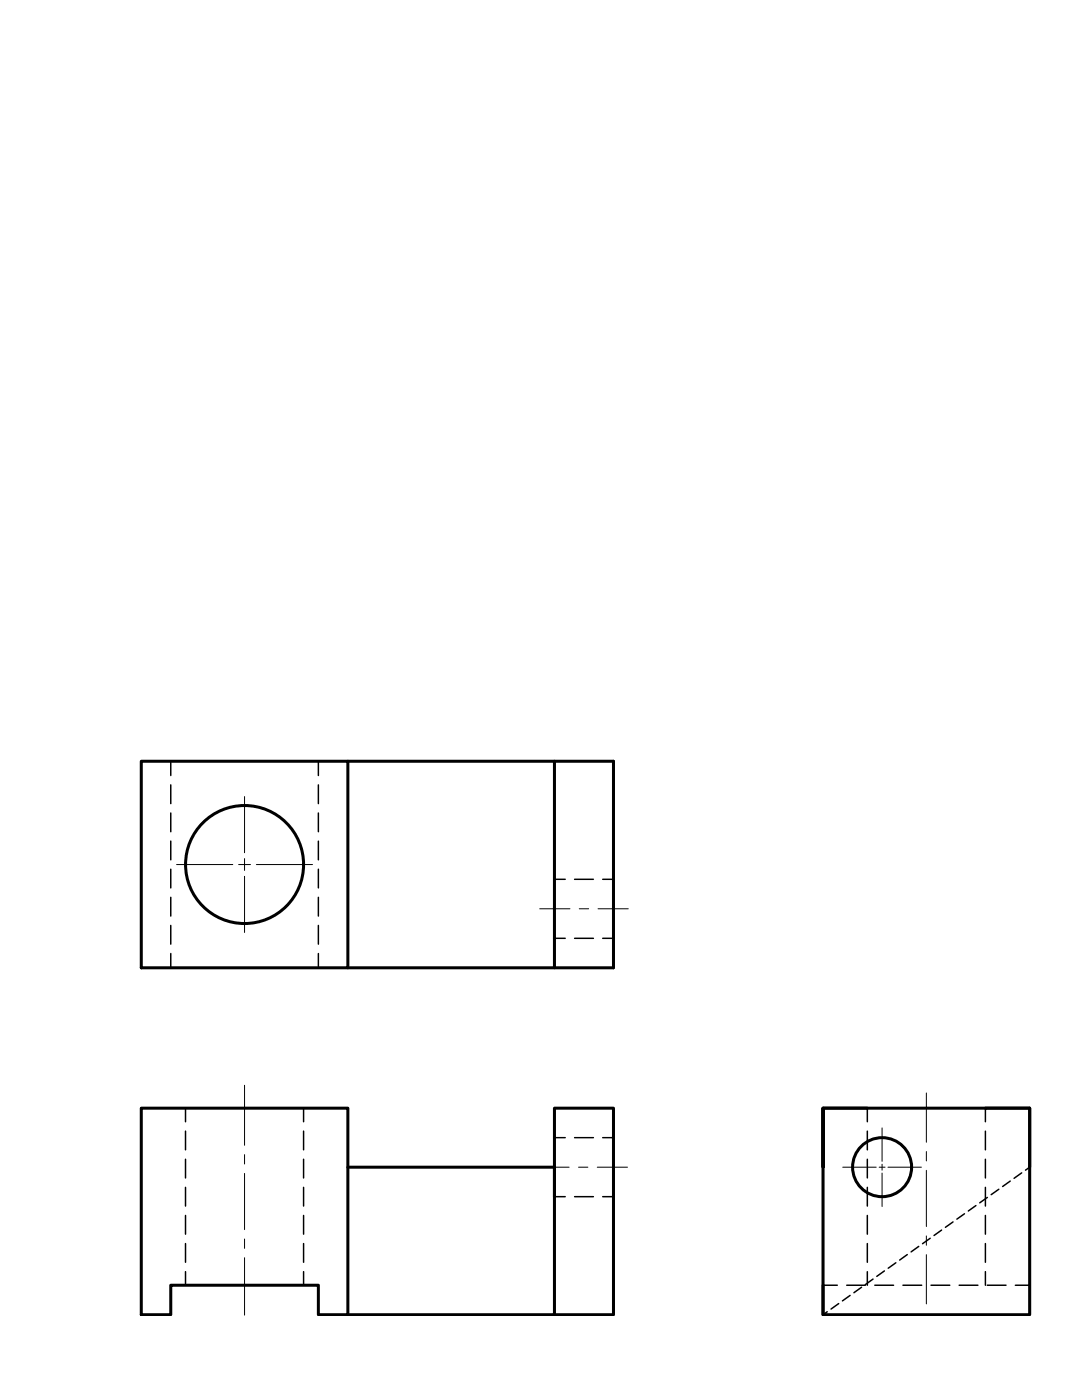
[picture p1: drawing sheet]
<svg xmlns="http://www.w3.org/2000/svg" width="216mm" height="279mm" viewBox="0 0 216 279" stroke-linecap="round" stroke-linejoin="round" font-family="sans-serif">
<!-- layer: 0 -->
<g fill="none" stroke="#000" stroke-width=".6">
<path d="M28.2 151.9h41.2v41.2h-41.2zM69.4 151.9h41.2v41.2h11.8v-41.2h-11.8M69.4 193.1h41.2M28.2 221.2h41.2v41.2h-5.9v-5.9h-29.4v5.9h-5.9zM69.4 232.9h41.2v5.9M173.1 221.2h-8.9v41.2h41.3v-41.2h-41.3v11.7M196.6 221.2h8.9v11.7M164.2 256.5v5.9M69.4 262.4h41.2v-41.2h11.8v41.2h-11.8"/>
<circle cx="48.8" cy="172.5" r="11.8"/>
<circle cx="176" cy="232.9" r="5.9"/>
</g>
<g fill="none" stroke="#000" stroke-width=".3">
<path d="M34.1 151.9v2.9M34.1 156.6v3.8M63.5 151.9v2.9M63.5 156.6v3.8M34.1 162.3v3.7M34.1 167.9v3.7M34.1 173.5v3.7M34.1 179.1v3.7M63.5 162.3v3.7M63.5 167.9v3.7M63.5 173.5v3.7M63.5 179.1v3.7"/>
<path d="M110.6 175.5h2.2M114.7 175.5h3.7M120.3 175.5h2.1M34.1 184.7v3.7M34.1 190.3v2.8M63.5 184.7v3.7M63.5 190.3v2.8M110.6 187.3h2.2M114.7 187.3h3.7M120.3 187.3h2.1M37 221.2v2.7M37 225.7v3.8"/>
<path d="M37 231.4v3.7M37 237v3.7M60.6 221.2v2.7M60.6 225.7v3.8M60.6 231.4v3.7M60.6 237v3.7M110.6 227h2.2M110.6 238.8h2.2M114.7 227h3.7M114.7 238.8h3.7M120.3 227h2.1M120.3 238.8h2.1"/>
<path d="M173.1 221.2v2.7M173.1 225.7v3.8M173.1 231.4v3.7M173.1 237v3.7M196.6 221.2v2.7M196.6 225.7v3.8M196.6 231.4v3.7M196.6 237v3.7M197 239l-1.5 1.1M199.3 237.3l-1.5 1.1M201.6 235.7l-1.5 1.1M203.9 234.1l-1.6 1.1"/>
<path d="M205.5 232.9l-.9 .6M37 242.6v3.7M37 248.2v3.7M37 253.8v2.7M60.6 242.6v3.7M60.6 248.2v3.7M60.6 253.8v2.7M164.2 256.5h2.9M168.9 256.5h3.8M169.6 258.5l-1.5 1.1M171.9 256.9l-1.5 1.1M173.1 242.6v3.7"/>
<path d="M173.1 248.2v3.7M173.1 253.8v2.7M174.2 255.3l-1.5 1.1M174.6 256.5h3.7M176.5 253.6l-1.6 1.1M178.8 252l-1.6 1.1M180.2 256.5h3.7M181 250.4l-1.5 1.1M183.3 248.8l-1.5 1M185.6 247.1l-1.5 1.1M185.8 256.5h3.7M187.9 245.5l-1.5 1.1"/>
<path d="M190.2 243.9l-1.6 1M191.4 256.5h3.7M192.5 242.2l-1.6 1.1M194.7 240.6l-1.5 1.1M196.6 242.6v3.7M196.6 248.2v3.7M196.6 253.8v2.7M197 256.5h3.7M202.6 256.5h2.9M165.1 261.8l-.9 .6M167.4 260.2l-1.6 1"/>
</g>
<g fill="none" stroke="#000" stroke-width=".2">
<path d="M48.8 159v11.2M35.2 172.5h11.2M47.6 172.5h2.4M48.8 171.4v2.3M48.8 174.9v11.2M51.2 172.5h11.2M107.7 181.4h6M115.6 181.4h1.9M119.3 181.4h6.1M48.8 216.6v12M184.8 218.1v9.9M48.8 230.4v1.9"/>
<path d="M48.8 234.2v11.2M107.5 232.9h6.1M115.4 232.9h1.9M119.2 232.9h6M168.2 232.9h6.6M175.4 232.9h1.2M176 225.1v6.7M176 232.3v1.2M176 234.1v6.7M177.2 232.9h6.7M184.8 229.8v1.9M184.8 233.6v11.2"/>
<path d="M48.8 247.3v1.8M48.8 251v11.5M184.8 246.7v1.8M184.8 250.4v9.8"/>
</g>
</svg>
